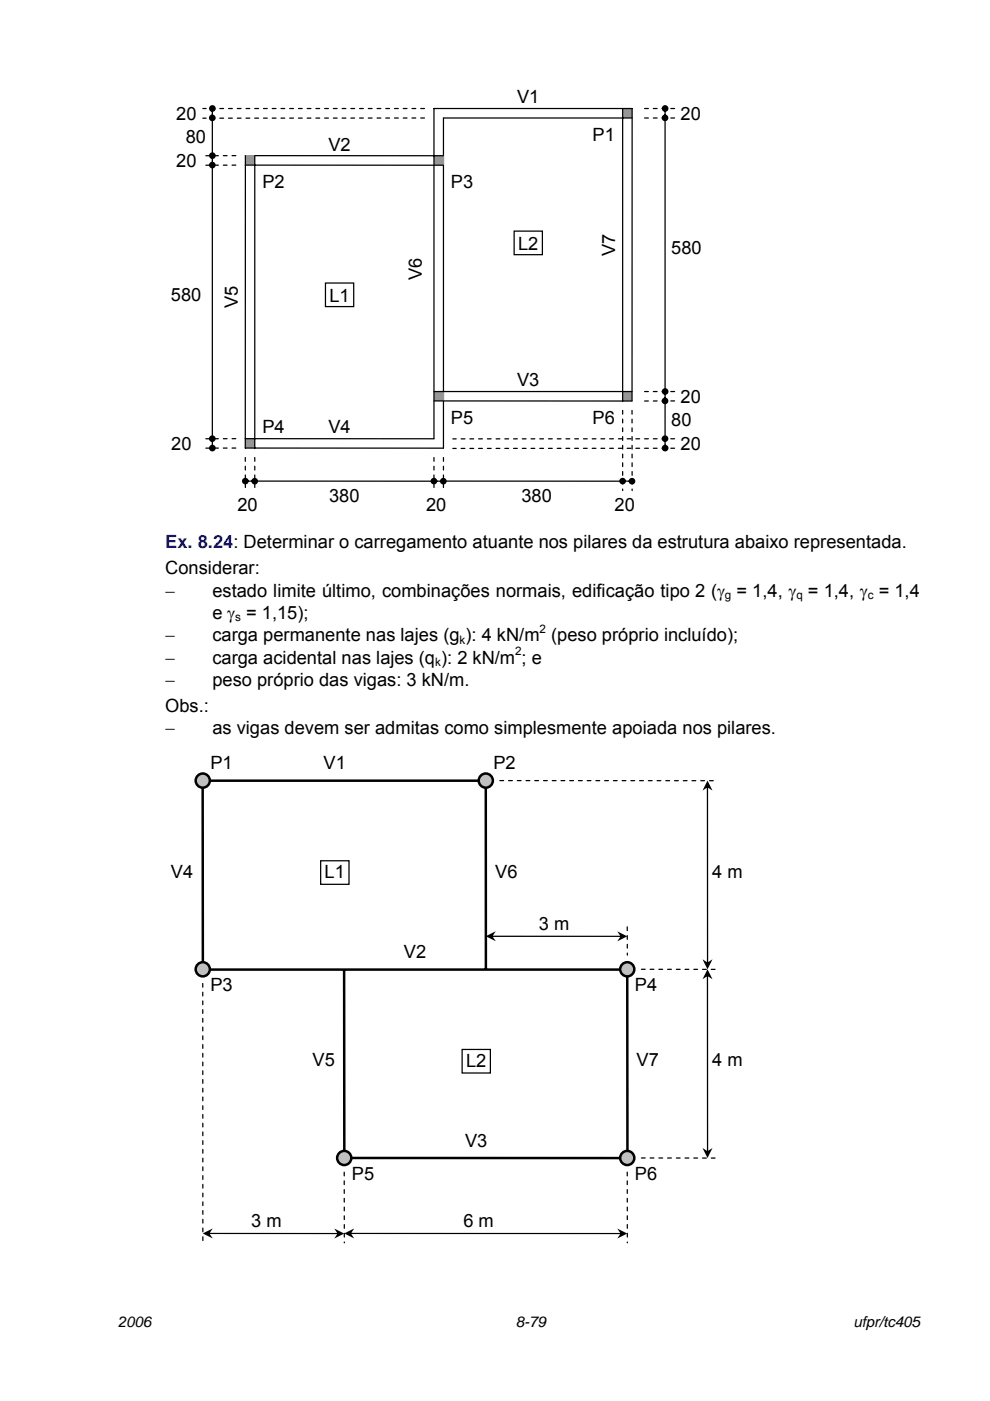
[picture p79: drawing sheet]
<svg xmlns="http://www.w3.org/2000/svg" width="210mm" height="297mm" viewBox="0 0 210 297" stroke-linecap="round" stroke-linejoin="round" font-family="sans-serif">
<defs><g id="words">
<g font-size="3.9">
<text x="109.6" y="21.9">V1</text>
<text x="37.4" y="25.4">20</text>
<text x="125.6" y="29.9">P1</text>
<text x="144.3" y="25.4">20</text>
<text x="37.4" y="35.4">20</text>
<text x="39.4" y="30.4">80</text>
<text x="69.6" y="31.9">V2</text>
<text x="55.6" y="39.9">P2</text>
<text x="95.6" y="39.9">P3</text>
<text x="109.9" y="53">L2</text>
<text x="142.3" y="53.9">580</text>
<text x="89.4" y="59.4" transform="rotate(-90 89.4 59.4)">V6</text>
<text x="130.4" y="54.4" transform="rotate(-90 130.4 54.4)">V7</text>
<text x="36.2" y="63.9">580</text>
<text x="50.4" y="65.4" transform="rotate(-90 50.4 65.4)">V5</text>
<text x="69.8" y="64.1">L1</text>
<text x="109.6" y="81.9">V3</text>
<text x="95.6" y="89.9">P5</text>
<text x="125.6" y="89.9">P6</text>
<text x="144.3" y="85.4">20</text>
<text x="36.3" y="95.4">20</text>
<text x="55.6" y="91.9">P4</text>
<text x="69.6" y="91.9">V4</text>
<text x="142.3" y="90.4">80</text>
<text x="144.3" y="95.4">20</text>
<text x="69.8" y="106.4">380</text>
<text x="110.6" y="106.4">380</text>
<text x="50.3" y="108.4">20</text>
<text x="90.3" y="108.4">20</text>
<text x="130.3" y="108.4">20</text>
<text x="35" y="121.7">Considerar:</text>
<text x="35" y="126.5">−</text>
<text x="45" y="131.2">e γ = 1,15);</text>
<text x="45" y="126.5">estado limite ˙ltimo, combinaÁıes normais, edificaÁ„o tipo 2 (γ = 1,4, γ = 1,4, γ = 1,4</text>
<text x="35" y="136">−</text>
<text x="45" y="136">carga permanente nas lajes (g ): 4 kN/m (peso prÛprio incluÌdo);</text>
<text x="35" y="140.7">−</text>
<text x="45" y="140.7">carga acidental nas lajes (q ): 2 kN/m ; e</text>
<text x="35" y="145.4">−</text>
<text x="45" y="145.4">peso prÛprio das vigas: 3 kN/m.</text>
<text x="35" y="150.9">Obs.:</text>
<text x="35" y="155.7">−</text>
<text x="45" y="155.7">as vigas devem ser admitas como simplesmente apoiada nos pilares.</text>
<text x="44.6" y="163.1">P1</text>
<text x="68.6" y="163.1">V1</text>
<text x="104.6" y="163.1">P2</text>
<text x="36.2" y="186.1">V4</text>
<text x="68.8" y="186.2">L1</text>
<text x="105" y="186.1">V6</text>
<text x="151" y="186.1">4 m</text>
<text x="114.3" y="197.1">3 m</text>
<text x="85.6" y="203.1">V2</text>
<text x="44.6" y="210.1">P3</text>
<text x="134.6" y="210.1">P4</text>
<text x="66.3" y="226.1">V5</text>
<text x="98.8" y="226.2">L2</text>
<text x="135" y="226.1">V7</text>
<text x="151" y="226.1">4 m</text>
<text x="98.6" y="243.1">V3</text>
<text x="74.6" y="250.1">P5</text>
<text x="134.6" y="250.1">P6</text>
<text x="53.3" y="260.1">3 m</text>
<text x="98.3" y="260.1">6 m</text>
</g>
<text font-size="3.9" fill="#00f" x="35" y="116.2">Ex. 8.24: Determinar o carregamento atuante nos pilares da estrutura abaixo representada.</text>
<g font-size="3.2">
<text x="25" y="281.3">2006</text>
<text x="109.4" y="281.3">8-79</text>
<text x="180.9" y="281.3">ufpr/tc405</text>
</g>
<g font-size="2.5">
<text x="49.8" y="131.8">s</text>
<text x="153.7" y="127">g</text>
<text x="168.8" y="127">q</text>
<text x="184" y="127">c</text>
<text x="97.5" y="136.5">k</text>
<text x="114.4" y="134.2">2</text>
<text x="92.3" y="141.2">k</text>
<text x="109.2" y="138.9">2</text>
</g>
</g></defs>
<path d="M94 25v70" fill="none" stroke="#000" stroke-width=".26"/>
<path d="M46.5 60h5v6h-5z" fill="#fff"/>
<g fill="#959595">
<path d="M92 83h2v2h-2z"/>
<path d="M132 83h2v2h-2z"/>
<path d="M92 33h2v2h-2z"/>
<path d="M132 23h2v2h-2z"/>
</g>
<path d="M45 25v8M45 35v58M52 33h42M134 23h-42v70M134 23v62M54 102h38" fill="none" stroke="#000" stroke-width=".26"/>
<path d="M50 33h-7M50 35h-7M90 23h-47M90 25l-47 .1M50 93h-7M50 95h-7M52 97v7M54 97v7M92 97v7M94 97v7" fill="none" stroke="#000" stroke-width=".26" stroke-dasharray=".8 1.1"/>
<g fill="#000">
<path d="M44.9 22.9l.3 .1-.1 2-.1 .1-.1-.1zM44.3 25a.71 .71 0 0 1 1.4 0 .71 .71 0 0 1-1.4 0zM44.3 23a.71 .71 0 0 1 1.4 0 .71 .71 0 0 1-1.4 0z"/>
<path d="M44.9 32.9l.3 .1-.1 2-.1 .1-.1-.1zM44.3 35a.7 .7 0 0 1 1.4 0 .7 .7 0 0 1-1.4 0zM44.3 33a.71 .71 0 0 1 1.4 0 .71 .71 0 0 1-1.4 0z"/>
<path d="M44.9 92.9l.2 .1 .1 2-.2 .1-.1-.1zM44.3 93a.7 .7 0 0 1 1.4 0 .7 .7 0 0 1-1.4 0zM44.3 95a.71 .71 0 0 1 1.4 0 .71 .71 0 0 1-1.4 0z"/>
<path d="M51.9 101.9h2.1l.1 .1-.1 .2-2-.1zM51.3 102a.7 .7 0 0 1 1.4 0 .7 .7 0 0 1-1.4 0zM53.3 102a.7 .7 0 0 1 1.4 0 .7 .7 0 0 1-1.4 0z"/>
<path d="M91.9 101.9h2.1l.1 .1-.1 .2-2-.1zM91.3 102a.7 .7 0 0 1 1.4 0 .7 .7 0 0 1-1.4 0zM93.3 102a.7 .7 0 0 1 1.4 0 .7 .7 0 0 1-1.4 0z"/>
</g>
<path d="M69 60h6v5h-6z" fill="#fff"/>
<path d="M69 60h6v5h-6z" fill="none" stroke="#000" stroke-width=".26"/>
<path d="M109 49h6v5h-6z" fill="#fff"/>
<path d="M109 49h6v5h-6z" fill="none" stroke="#000" stroke-width=".26"/>
<g fill="#fff">
<path d="M95 86h6v5h-6z"/>
<path d="M55 88h6v5h-6z"/>
<path d="M125 26h6v5h-6z"/>
<path d="M69 102.5h8v5h-8z"/>
<path d="M49.5 104.5h6v5h-6z"/>
<path d="M89.5 104.5h6v5h-6z"/>
<path d="M38 26.5h6v5h-6z"/>
<path d="M36 91.5h6v5h-6z"/>
<path d="M36 21.5h6v5h-6z"/>
<path d="M36 31.5h6v5h-6z"/>
<path d="M85.5 54h5v6h-5z"/>
</g>
<g fill="#959595">
<path d="M52 33h2v2h-2z"/>
<path d="M52 93h2v2h-2z"/>
</g>
<path d="M52 35h42M52 33v62h42M54 33v62M94 25h40M132 23v62M52 93h40M92 85h42M92 83h42" fill="none" stroke="#000" stroke-width=".26"/>
<g fill="#fff">
<path d="M95 36h6v5h-6z"/>
<path d="M125 86h6v5h-6z"/>
<path d="M35 60h8v5h-8z"/>
</g>
<path d="M94 102h38" fill="none" stroke="#000" stroke-width=".26"/>
<path d="M131.9 101.9h2.1l.1 .1-.1 .2-2-.1zM131.3 102a.7 .7 0 0 1 1.4 0 .7 .7 0 0 1-1.4 0zM133.3 102a.7 .7 0 0 1 1.4 0 .7 .7 0 0 1-1.4 0z" fill="#000"/>
<path d="M132 87v17M134 87v17" fill="none" stroke="#000" stroke-width=".26" stroke-dasharray=".8 1.1"/>
<g fill="#fff">
<path d="M109.8 102.5h8v5h-8z"/>
<path d="M129.5 104.5h6v5h-6z"/>
</g>
<path d="M141 25v58M141 85v8" fill="none" stroke="#000" stroke-width=".26"/>
<g fill="#000">
<path d="M140.9 22.9l.3 .1-.1 2-.1 .1-.1-.1zM140.3 25a.71 .71 0 0 1 1.4 0 .71 .71 0 0 1-1.4 0zM140.3 23a.71 .71 0 0 1 1.4 0 .71 .71 0 0 1-1.4 0z"/>
<path d="M140.9 82.9l.3 .1-.1 2-.1 .1-.1-.1zM140.3 85a.71 .71 0 0 1 1.4 0 .71 .71 0 0 1-1.4 0zM140.3 83a.71 .71 0 0 1 1.4 0 .71 .71 0 0 1-1.4 0z"/>
<path d="M140.9 92.9l.2 .1 .1 2-.2 .1-.1-.1zM140.3 93a.7 .7 0 0 1 1.4 0 .7 .7 0 0 1-1.4 0zM140.3 95a.71 .71 0 0 1 1.4 0 .71 .71 0 0 1-1.4 0z"/>
</g>
<path d="M143 23h-7M143 25h-7M143 83h-7M143 85h-7M143 93h-47M143 95l-47 .1" fill="none" stroke="#000" stroke-width=".26" stroke-dasharray=".8 1.1"/>
<g fill="#fff">
<path d="M113 193.5h9v5h-9z"/>
<path d="M151 222.5h9v5h-9z"/>
<path d="M151 182.5h9v5h-9z"/>
<path d="M52 256.5h9v5h-9z"/>
<path d="M97 256.5h9v5h-9z"/>
<path d="M44 159.5h6v5h-6z"/>
<path d="M104 159.5h6v5h-6z"/>
<path d="M44 206.5h6v5h-6z"/>
<path d="M134 206.5h6v5h-6z"/>
<path d="M74 246.5h6v5h-6z"/>
<path d="M134 246.5h6v5h-6z"/>
<path d="M105 182.5h6v5h-6z"/>
<path d="M135 222.5h6v5h-6z"/>
<path d="M68 159.5h6v5h-6z"/>
<path d="M85 199.5h6v5h-6z"/>
<path d="M98 239.5h6v5h-6z"/>
<path d="M35 182.5h6v5h-6z"/>
<path d="M65 222.5h6v5h-6z"/>
</g>
<path d="M103 165.5h-60v40.1h90M103 165.5v40.1M73 205.5v40h60M133 205.5v40" fill="none" stroke="#000" stroke-width=".53"/>
<circle cx="43" cy="165.5" r="1.5" fill="#c0c0c0"/>
<circle cx="43" cy="165.5" r="1.5" fill="none" stroke="#000" stroke-width=".53"/>
<circle cx="103" cy="165.5" r="1.5" fill="#c0c0c0"/>
<circle cx="103" cy="165.5" r="1.5" fill="none" stroke="#000" stroke-width=".53"/>
<circle cx="43" cy="205.5" r="1.5" fill="#c0c0c0"/>
<circle cx="43" cy="205.5" r="1.5" fill="none" stroke="#000" stroke-width=".53"/>
<circle cx="133" cy="205.5" r="1.5" fill="#c0c0c0"/>
<circle cx="133" cy="205.5" r="1.5" fill="none" stroke="#000" stroke-width=".53"/>
<circle cx="73" cy="245.5" r="1.5" fill="#c0c0c0"/>
<circle cx="73" cy="245.5" r="1.5" fill="none" stroke="#000" stroke-width=".53"/>
<circle cx="133" cy="245.5" r="1.5" fill="#c0c0c0"/>
<circle cx="133" cy="245.5" r="1.5" fill="none" stroke="#000" stroke-width=".53"/>
<path d="M68 182.5h6v5h-6z" fill="#fff"/>
<path d="M68 182.5h6v5h-6z" fill="none" stroke="#000" stroke-width=".26"/>
<path d="M98 222.5h6v5h-6z" fill="#fff"/>
<path d="M98 222.5h6v5h-6z" fill="none" stroke="#000" stroke-width=".26"/>
<path d="M106 165.5h46M133 196.5v6M43 208.5v55M136 205.5h16M73 248.5v15M133 248.5v15M136 245.5h16" fill="none" stroke="#000" stroke-width=".26" stroke-dasharray=".8 1.1"/>
<g fill="#000">
<path d="M149.9 166.8l.2 .1 .1 37.2-.2 .1-.1-.1zM150 165.5l1.1 2.1-1.1-.7-1.1 .7zM148.9 203.4l1.1 .7 1.1-.7-1.1 2.1z"/>
<path d="M104.3 198.4h27.3l.1 .1-.1 .1h-27.2zM103 198.5l2.1-1.1-.7 1.1 .7 1.1zM130.9 197.5l2.1 1-2.1 1.1 .7-1.1z"/>
<path d="M149.9 206.8l.2 .1 .1 37.2-.2 .1-.1-.1zM150 205.5l1.1 2.1-1.1-.7-1.1 .7zM148.9 243.4l1.1 .7 1.1-.7-1.1 2.1z"/>
<path d="M44.3 261.4h27.3l.1 .1-.1 .2-27.2-.1zM43 261.5l2.1-1-.7 1 .7 1.1zM70.9 260.5l2.1 1-2.1 1.1 .7-1.1z"/>
<path d="M74.3 261.4h57.3l.1 .1-.1 .2-57.2-.1zM73 261.5l2.1-1-.7 1 .7 1.1zM130.9 260.5l2.1 1-2.1 1.1 .7-1.1z"/>
</g>
<use href="#words"/>
</svg>
